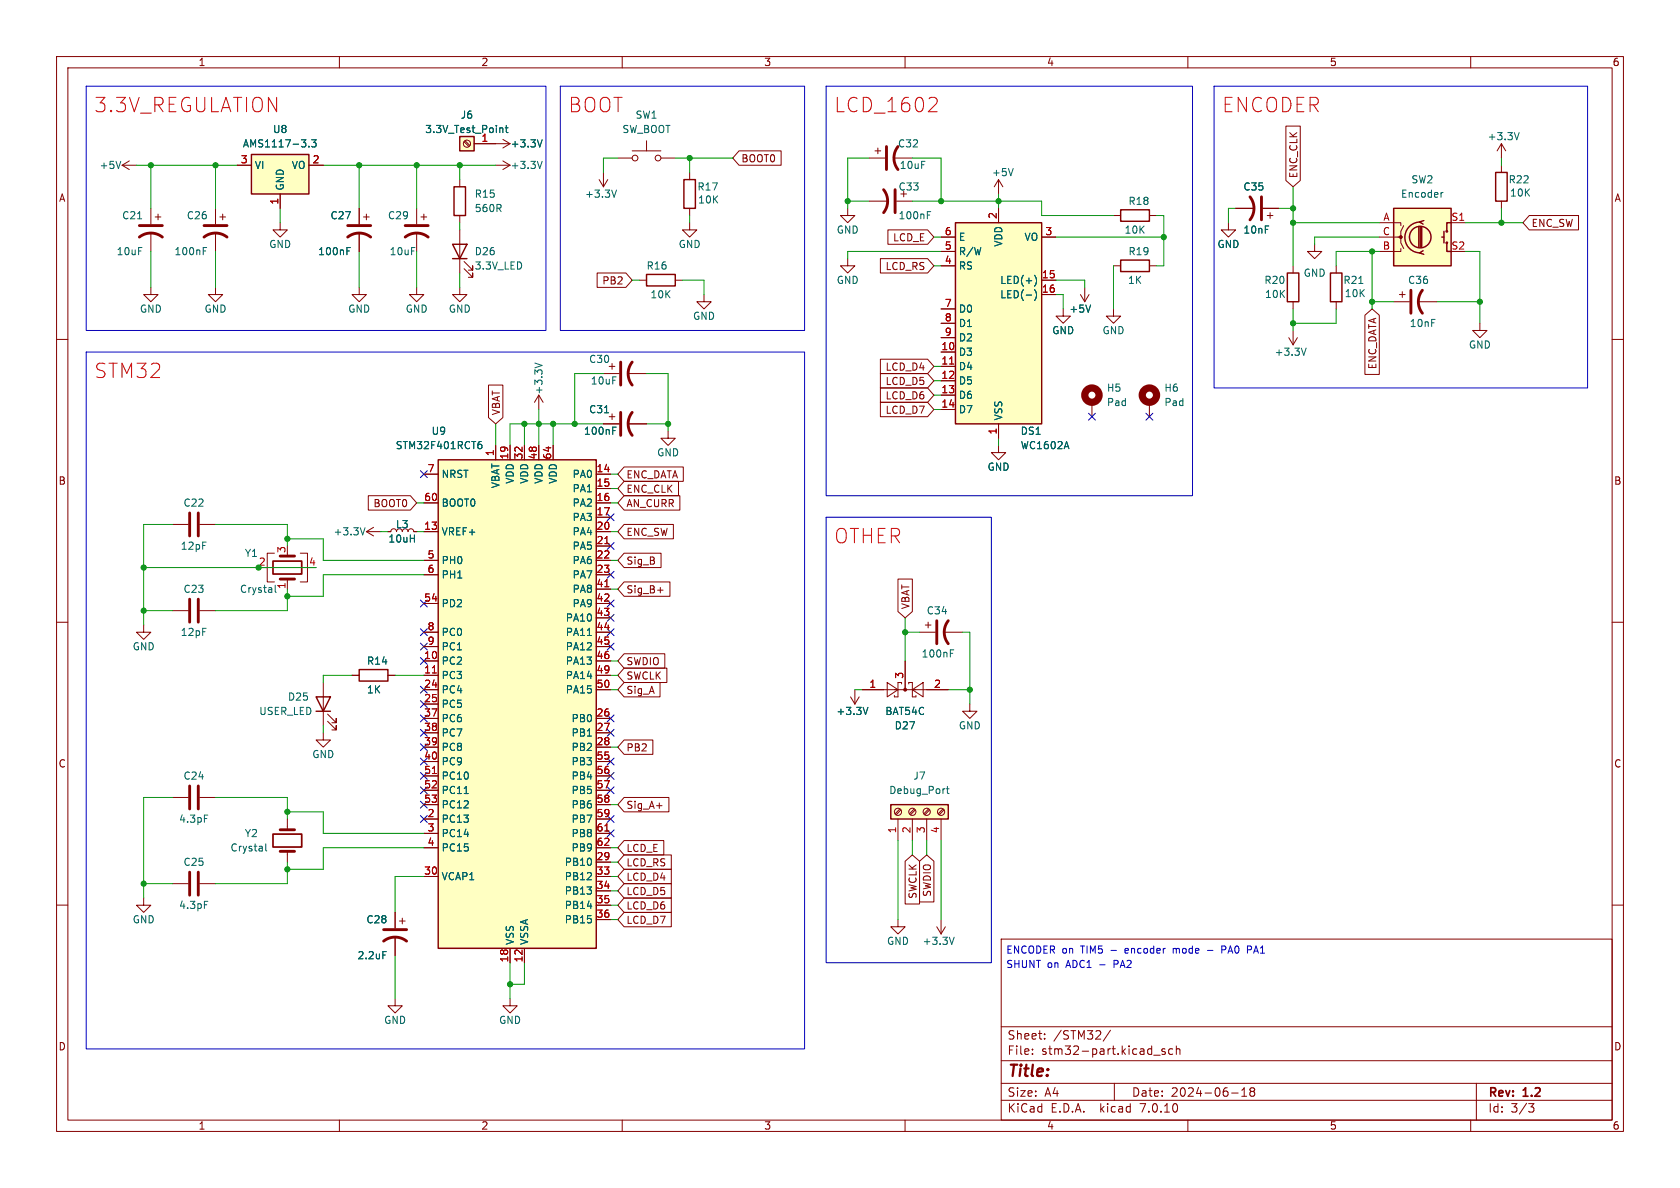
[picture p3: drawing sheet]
<svg xmlns="http://www.w3.org/2000/svg" width="297mm" height="210mm" viewBox="0 0 297 210" stroke-linecap="round" stroke-linejoin="round" font-family="sans-serif">
<defs><g id="words">
<g font-size="3.5" fill="#f00">
<text x="16.5" y="20.1">3.3V_REGULATION</text>
<text x="100.3" y="20.1">BOOT</text>
<text x="147.3" y="20.1">LCD_1602</text>
<text x="215.9" y="20.1">ENCODER</text>
<text x="16.5" y="67.1">STM32</text>
<text x="147.3" y="96.3">OTHER</text>
</g>
<text font-size="2.8" fill="#840000" x="178" y="190.9">Title:</text>
<g font-size="2.1" fill="#840000">
<text x="178" y="184">Sheet:</text>
<text x="186.2" y="184">/STM32/</text>
<text x="178" y="186.7">File:</text>
<text x="184.1" y="186.7">stm32-part.kicad_sch</text>
<text x="178" y="196.9">KiCad</text>
<text x="178" y="194.1">Size:</text>
<text x="184.7" y="194.1">A4</text>
<text x="185.7" y="196.9">E.D.A.</text>
<text x="194.6" y="196.9">kicad</text>
<text x="200" y="194.1">Date:</text>
<text x="201.8" y="196.9">7.0.10</text>
<text x="207" y="194.1">2024-06-18</text>
<text x="263" y="194.3">Rev:</text>
<text x="263" y="196.9">Id:</text>
<text x="267.1" y="196.9">3/3</text>
<text x="269.4" y="194.3">1.2</text>
</g>
<g font-size="1.8" fill="#840000">
<text x="35" y="11.9">1</text>
<text x="85" y="11.9">2</text>
<text x="135" y="11.9">3</text>
<text x="185" y="11.9">4</text>
<text x="235" y="11.9">5</text>
<text x="285" y="11.9">6</text>
<text x="131" y="28.9">BOOT0</text>
<text x="10.3" y="35.9">A</text>
<text x="229.6" y="31.6" transform="rotate(-90 229.6 31.6)">ENC_CLK</text>
<text x="285.3" y="35.9">A</text>
<text x="270.7" y="40.3">ENC_SW</text>
<text x="156.5" y="47.9">LCD_RS</text>
<text x="157.8" y="42.9">LCD_E</text>
<text x="106.4" y="50.5">PB2</text>
<text x="156.5" y="65.7">LCD_D4</text>
<text x="243.5" y="65.4" transform="rotate(-90 243.5 65.4)">ENC_DATA</text>
<text x="156.5" y="70.8">LCD_D6</text>
<text x="156.5" y="68.3">LCD_D5</text>
<text x="88.6" y="73.5" transform="rotate(-90 88.6 73.5)">VBAT</text>
<text x="156.5" y="73.3">LCD_D7</text>
<text x="10.3" y="85.9">B</text>
<text x="65.9" y="89.9">BOOT0</text>
<text x="110.6" y="89.9">AN_CURR</text>
<text x="110.6" y="87.3">ENC_CLK</text>
<text x="110.6" y="84.8">ENC_DATA</text>
<text x="285.3" y="85.9">B</text>
<text x="110.6" y="94.9">ENC_SW</text>
<text x="110.6" y="100">Sig_B</text>
<text x="110.6" y="105.1">Sig_B+</text>
<text x="161" y="107.8" transform="rotate(-90 161 107.8)">VBAT</text>
<text x="110.6" y="117.8">SWDIO</text>
<text x="110.6" y="122.9">Sig_A</text>
<text x="110.6" y="120.3">SWCLK</text>
<text x="10.3" y="135.9">C</text>
<text x="110.6" y="133">PB2</text>
<text x="285.3" y="135.9">C</text>
<text x="110.6" y="143.2">Sig_A+</text>
<text x="110.6" y="155.9">LCD_D4</text>
<text x="110.6" y="153.4">LCD_RS</text>
<text x="110.6" y="150.8">LCD_E</text>
<text x="110.6" y="158.4">LCD_D5</text>
<text x="110.6" y="161">LCD_D6</text>
<text x="162.2" y="159" transform="rotate(-90 162.2 159)">SWCLK</text>
<text x="164.8" y="158.6" transform="rotate(-90 164.8 158.6)">SWDIO</text>
<text x="110.6" y="163.5">LCD_D7</text>
<text x="10.3" y="185.9">D</text>
<text x="285.3" y="185.9">D</text>
<text x="35" y="199.9">1</text>
<text x="85" y="199.9">2</text>
<text x="135" y="199.9">3</text>
<text x="185" y="199.9">4</text>
<text x="235" y="199.9">5</text>
<text x="285" y="199.9">6</text>
</g>
<g font-size="1.8" fill="#006464">
<text x="48.2" y="23.7">U8</text>
<text x="75.1" y="23.7">3.3V_Test_Point</text>
<text x="81.4" y="21.2">J6</text>
<text x="109.9" y="23.7">SW_BOOT</text>
<text x="112.3" y="21.2">SW1</text>
<text x="42.8" y="26.3">AMS1117-3.3</text>
<text x="90.2" y="26.3">+3.3V</text>
<text x="158.7" y="26.3">C32</text>
<text x="262.9" y="25">+3.3V</text>
<text x="17.5" y="30.1">+5V</text>
<text x="45" y="30.1">VI</text>
<text x="50.4" y="33.8" transform="rotate(-90 50.4 33.8)">GND</text>
<text x="51.5" y="30.1">VO</text>
<text x="83.8" y="35.2">R15</text>
<text x="90.2" y="30.1">+3.3V</text>
<text x="103.3" y="35.2">+3.3V</text>
<text x="123.2" y="33.9">R17</text>
<text x="158.8" y="33.9">C33</text>
<text x="159" y="30.1">10uF</text>
<text x="175.3" y="31.3">+5V</text>
<text x="219.7" y="33.9">C35</text>
<text x="247.6" y="35.2">Encoder</text>
<text x="249.4" y="32.6">SW2</text>
<text x="266.6" y="32.6">R22</text>
<text x="266.8" y="35">10K</text>
<text x="21.5" y="39">C21</text>
<text x="32.9" y="39">C26</text>
<text x="58.3" y="39">C27</text>
<text x="68.5" y="39">C29</text>
<text x="83.8" y="37.7">560R</text>
<text x="123.3" y="36.2">10K</text>
<text x="147.8" y="41.5">GND</text>
<text x="158.8" y="39">100nF</text>
<text x="198.7" y="41.5">10K</text>
<text x="199.4" y="36.4">R18</text>
<text x="219.7" y="41.5">10nF</text>
<text x="20.5" y="45.3">10uF</text>
<text x="30.8" y="45.3">100nF</text>
<text x="47.5" y="44">GND</text>
<text x="56.2" y="45.3">100nF</text>
<text x="68.8" y="45.3">10uF</text>
<text x="83.8" y="47.9">3.3V_LED</text>
<text x="83.8" y="45.3">D26</text>
<text x="114.2" y="47.9">R16</text>
<text x="119.9" y="44">GND</text>
<text x="169.4" y="47.9">RS</text>
<text x="169.4" y="45.3">R/W</text>
<text x="169.4" y="42.8">E</text>
<text x="177.4" y="43.7" transform="rotate(-90 177.4 43.7)">VDD</text>
<text x="181" y="42.8">VO</text>
<text x="199.4" y="45.3">R19</text>
<text x="215.1" y="44">GND</text>
<text x="114.9" y="52.9">10K</text>
<text x="147.8" y="50.4">GND</text>
<text x="176.7" y="50.4">LED(+)</text>
<text x="176.7" y="52.9">LED(-)</text>
<text x="199.3" y="50.4">1K</text>
<text x="223.4" y="50.4">R20</text>
<text x="223.5" y="52.9">10K</text>
<text x="230.4" y="49.1">GND</text>
<text x="237.4" y="50.4">R21</text>
<text x="237.6" y="52.7">10K</text>
<text x="248.8" y="50.4">C36</text>
<text x="24.6" y="55.5">GND</text>
<text x="36.1" y="55.5">GND</text>
<text x="61.5" y="55.5">GND</text>
<text x="71.6" y="55.5">GND</text>
<text x="79.2" y="55.5">GND</text>
<text x="122.4" y="56.7">GND</text>
<text x="169.4" y="55.5">D0</text>
<text x="169.4" y="58">D1</text>
<text x="185.9" y="59.3">GND</text>
<text x="189" y="55.5">+5V</text>
<text x="194.8" y="59.3">GND</text>
<text x="249.1" y="58">10nF</text>
<text x="104" y="64.4">C30</text>
<text x="169.4" y="63.1">D3</text>
<text x="169.4" y="65.6">D4</text>
<text x="169.4" y="60.6">D2</text>
<text x="225.2" y="63.1">+3.3V</text>
<text x="259.6" y="61.8">GND</text>
<text x="96.1" y="69.8" transform="rotate(-90 96.1 69.8)">+3.3V</text>
<text x="104.4" y="68.2">10uF</text>
<text x="169.4" y="68.2">D5</text>
<text x="169.4" y="70.7">D6</text>
<text x="195.6" y="69.4">H5</text>
<text x="195.6" y="72">Pad</text>
<text x="205.7" y="69.4">H6</text>
<text x="205.7" y="72">Pad</text>
<text x="76.2" y="77.1">U9</text>
<text x="103.1" y="77.1">100nF</text>
<text x="104" y="73.3">C31</text>
<text x="169.4" y="73.3">D7</text>
<text x="177.4" y="74.4" transform="rotate(-90 177.4 74.4)">VSS</text>
<text x="180.3" y="77.1">DS1</text>
<text x="69.9" y="79.6">STM32F401RCT6</text>
<text x="116.1" y="80.9">GND</text>
<text x="174.5" y="83.4">GND</text>
<text x="180.3" y="79.6">WC1602A</text>
<text x="32.3" y="89.8">C22</text>
<text x="78" y="89.8">BOOT0</text>
<text x="78" y="84.7">NRST</text>
<text x="88.5" y="86.4" transform="rotate(-90 88.5 86.4)">VBAT</text>
<text x="91" y="85.6" transform="rotate(-90 91 85.6)">VDD</text>
<text x="93.6" y="85.6" transform="rotate(-90 93.6 85.6)">VDD</text>
<text x="96.1" y="85.6" transform="rotate(-90 96.1 85.6)">VDD</text>
<text x="98.7" y="85.6" transform="rotate(-90 98.7 85.6)">VDD</text>
<text x="101.1" y="84.7">PA0</text>
<text x="101.1" y="87.2">PA1</text>
<text x="101.1" y="89.8">PA2</text>
<text x="58.9" y="94.8">+3.3V</text>
<text x="69.9" y="93.6">L3</text>
<text x="78" y="94.8">VREF+</text>
<text x="101.1" y="92.3">PA3</text>
<text x="101.1" y="94.8">PA4</text>
<text x="31.9" y="97.4">12pF</text>
<text x="43.2" y="98.7">Y1</text>
<text x="68.6" y="96.1">10uH</text>
<text x="78" y="99.9">PH0</text>
<text x="101.1" y="97.4">PA5</text>
<text x="101.1" y="99.9">PA6</text>
<text x="32.3" y="105">C23</text>
<text x="42.3" y="105">Crystal</text>
<text x="78" y="107.5">PD2</text>
<text x="78" y="102.5">PH1</text>
<text x="101.1" y="102.5">PA7</text>
<text x="101.1" y="105">PA8</text>
<text x="101.1" y="107.5">PA9</text>
<text x="31.9" y="112.6">12pF</text>
<text x="78" y="112.6">PC0</text>
<text x="99.9" y="110.1">PA10</text>
<text x="99.9" y="112.6">PA11</text>
<text x="163.7" y="108.8">C34</text>
<text x="23.4" y="115.2">GND</text>
<text x="64.8" y="117.7">R14</text>
<text x="78" y="117.7">PC2</text>
<text x="78" y="115.2">PC1</text>
<text x="99.9" y="115.2">PA12</text>
<text x="99.9" y="117.7">PA13</text>
<text x="162.8" y="116.4">100nF</text>
<text x="50.8" y="124.1">D25</text>
<text x="64.8" y="122.8">1K</text>
<text x="78" y="120.2">PC3</text>
<text x="78" y="122.8">PC4</text>
<text x="78" y="125.3">PC5</text>
<text x="99.9" y="120.2">PA14</text>
<text x="99.9" y="122.8">PA15</text>
<text x="45.7" y="126.6">USER_LED</text>
<text x="78" y="127.9">PC6</text>
<text x="78" y="130.4">PC7</text>
<text x="100.9" y="127.9">PB0</text>
<text x="100.9" y="130.4">PB1</text>
<text x="147.8" y="126.6">+3.3V</text>
<text x="156.4" y="126.6">BAT54C</text>
<text x="158.1" y="129.1">D27</text>
<text x="169.4" y="129.1">GND</text>
<text x="55.1" y="134.2">GND</text>
<text x="78" y="132.9">PC8</text>
<text x="78" y="135.5">PC9</text>
<text x="100.9" y="132.9">PB2</text>
<text x="100.9" y="135.5">PB3</text>
<text x="32.3" y="138">C24</text>
<text x="78" y="138">PC10</text>
<text x="78" y="140.6">PC11</text>
<text x="78" y="143.1">PC12</text>
<text x="100.9" y="138">PB4</text>
<text x="100.9" y="140.6">PB5</text>
<text x="100.9" y="143.1">PB6</text>
<text x="157.1" y="140.6">Debug_Port</text>
<text x="161.4" y="138">J7</text>
<text x="31.6" y="145.6">4.3pF</text>
<text x="43.2" y="148.2">Y2</text>
<text x="78" y="145.6">PC13</text>
<text x="78" y="148.2">PC14</text>
<text x="100.9" y="145.6">PB7</text>
<text x="100.9" y="148.2">PB8</text>
<text x="32.3" y="153.3">C25</text>
<text x="40.6" y="150.7">Crystal</text>
<text x="78" y="155.8">VCAP1</text>
<text x="78" y="150.7">PC15</text>
<text x="99.7" y="153.3">PB10</text>
<text x="99.7" y="155.8">PB12</text>
<text x="100.9" y="150.7">PB9</text>
<text x="31.6" y="160.9">4.3pF</text>
<text x="99.7" y="158.3">PB13</text>
<text x="99.7" y="160.9">PB14</text>
<text x="23.4" y="163.4">GND</text>
<text x="64.7" y="163.4">C28</text>
<text x="91" y="167.1" transform="rotate(-90 91 167.1)">VSS</text>
<text x="93.6" y="167.1" transform="rotate(-90 93.6 167.1)">VSSA</text>
<text x="99.7" y="163.4">PB15</text>
<text x="156.7" y="167.2">GND</text>
<text x="163" y="167.2">+3.3V</text>
<text x="63.1" y="169.8">2.2uF</text>
<text x="67.8" y="181.2">GND</text>
<text x="88.1" y="181.2">GND</text>
</g>
<g font-size="1.8" fill="#a90000">
<text x="42.5" y="29">3</text>
<text x="55.2" y="29">2</text>
<text x="85" y="25.1">1</text>
<text x="49.3" y="36.3" transform="rotate(-90 49.3 36.3)">1</text>
<text x="166.9" y="41.7">6</text>
<text x="176.3" y="38.8" transform="rotate(-90 176.3 38.8)">2</text>
<text x="184.7" y="41.7">3</text>
<text x="244.4" y="41.7">C</text>
<text x="244.5" y="39.1">A</text>
<text x="256.5" y="39.1">S1</text>
<text x="166.9" y="46.7">4</text>
<text x="166.9" y="44.2">5</text>
<text x="244.4" y="44.2">B</text>
<text x="256.5" y="44.2">S2</text>
<text x="184.1" y="49.3">15</text>
<text x="184.1" y="51.8">16</text>
<text x="166.9" y="54.4">7</text>
<text x="166.9" y="56.9">8</text>
<text x="166.9" y="59.4">9</text>
<text x="166.3" y="62">10</text>
<text x="166.3" y="64.5">11</text>
<text x="166.3" y="67.1">12</text>
<text x="166.3" y="69.6">13</text>
<text x="166.3" y="72.1">14</text>
<text x="176.3" y="76.9" transform="rotate(-90 176.3 76.9)">1</text>
<text x="75.5" y="83.6">7</text>
<text x="87.4" y="80.7" transform="rotate(-90 87.4 80.7)">1</text>
<text x="89.9" y="81.3" transform="rotate(-90 89.9 81.3)">19</text>
<text x="92.5" y="81.3" transform="rotate(-90 92.5 81.3)">32</text>
<text x="95" y="81.3" transform="rotate(-90 95 81.3)">48</text>
<text x="97.5" y="81.3" transform="rotate(-90 97.5 81.3)">64</text>
<text x="105.4" y="83.6">14</text>
<text x="74.9" y="88.6">60</text>
<text x="105.4" y="86.1">15</text>
<text x="105.4" y="88.6">16</text>
<text x="74.9" y="93.7">13</text>
<text x="105.4" y="91.2">17</text>
<text x="105.4" y="93.7">20</text>
<text x="45.6" y="100.1">2</text>
<text x="50.5" y="97.9" transform="rotate(-90 50.5 97.9)">3</text>
<text x="54.5" y="100.1">4</text>
<text x="75.5" y="98.8">5</text>
<text x="75.5" y="101.3">6</text>
<text x="105.4" y="96.3">21</text>
<text x="105.4" y="98.8">22</text>
<text x="105.4" y="101.3">23</text>
<text x="50.5" y="104.2" transform="rotate(-90 50.5 104.2)">1</text>
<text x="74.9" y="106.4">54</text>
<text x="105.4" y="103.9">41</text>
<text x="105.4" y="106.4">42</text>
<text x="75.5" y="111.5">8</text>
<text x="105.4" y="109">43</text>
<text x="105.4" y="111.5">44</text>
<text x="74.9" y="116.6">10</text>
<text x="74.9" y="119.1">11</text>
<text x="75.5" y="114">9</text>
<text x="105.4" y="114">45</text>
<text x="105.4" y="116.6">46</text>
<text x="105.4" y="119.1">49</text>
<text x="74.9" y="121.7">24</text>
<text x="74.9" y="124.2">25</text>
<text x="105.4" y="121.7">50</text>
<text x="153.6" y="121.7">1</text>
<text x="159.8" y="120.1" transform="rotate(-90 159.8 120.1)">3</text>
<text x="165" y="121.7">2</text>
<text x="74.9" y="126.7">37</text>
<text x="74.9" y="129.3">38</text>
<text x="74.9" y="131.8">39</text>
<text x="105.4" y="126.7">26</text>
<text x="105.4" y="129.3">27</text>
<text x="105.4" y="131.8">28</text>
<text x="74.9" y="134.4">40</text>
<text x="74.9" y="136.9">51</text>
<text x="105.4" y="134.4">55</text>
<text x="105.4" y="136.9">56</text>
<text x="74.9" y="139.4">52</text>
<text x="74.9" y="142">53</text>
<text x="105.4" y="139.4">57</text>
<text x="105.4" y="142">58</text>
<text x="75.5" y="144.5">2</text>
<text x="75.5" y="147.1">3</text>
<text x="75.5" y="149.6">4</text>
<text x="105.4" y="144.5">59</text>
<text x="105.4" y="147.1">61</text>
<text x="105.4" y="149.6">62</text>
<text x="158.5" y="147.4" transform="rotate(-90 158.5 147.4)">1</text>
<text x="161" y="147.4" transform="rotate(-90 161 147.4)">2</text>
<text x="163.6" y="147.4" transform="rotate(-90 163.6 147.4)">3</text>
<text x="166.1" y="147.4" transform="rotate(-90 166.1 147.4)">4</text>
<text x="74.9" y="154.7">30</text>
<text x="105.4" y="152.1">29</text>
<text x="105.4" y="154.7">33</text>
<text x="105.4" y="157.2">34</text>
<text x="105.4" y="159.8">35</text>
<text x="105.4" y="162.3">36</text>
<text x="89.9" y="170.2" transform="rotate(-90 89.9 170.2)">18</text>
<text x="92.5" y="170.2" transform="rotate(-90 92.5 170.2)">12</text>
</g>
<g font-size="1.8" fill="#0000c2">
<text x="177.8" y="171.2">SHUNT</text>
<text x="177.8" y="168.7">ENCODER on</text>
<text x="185.1" y="171.2">on</text>
<text x="188.6" y="171.2">ADC1</text>
<text x="191.2" y="168.7">TIM5</text>
<text x="194.6" y="171.2">-</text>
<text x="196.6" y="168.7">-</text>
<text x="197.4" y="171.2">PA2</text>
<text x="199.4" y="168.7">encoder</text>
<text x="208" y="168.7">mode</text>
<text x="217" y="168.7">PA0</text>
<text x="221.8" y="168.7">PA1</text>
</g>
</g></defs>
<g fill="none" stroke="#840000" stroke-width=".18">
<path d="M10 10h277v190h-277zM12 12h273v186h-273zM60 10v2M110 10v2M160 10v2M210 10v2M260 10v2M21.6 29.2l1.3 .8M21.6 29.2h2.5M22.9 28.4l-1.3 .8M26.7 36.8v2.8M27.4 38.4h1"/>
<path d="M27.9 37.8v1.1M38.1 36.8v2.8M38.9 38.4h1M39.4 37.8v1.1M41.9 29.2h2.5M49.5 39.4v1.2h1.3l-1.3 1.3-1.2-1.3h1.2M49.5 34.3v2.5M54.6 29.2h2.5M63.5 36.8v2.8M64.3 38.4h1M64.8 37.8v1.1M73.7 36.8v2.8"/>
<path d="M74.4 38.4h1M74.9 37.8v1.1M81.3 31.8v1.2M81.3 38.1v1.3M82 25.1l.9 .8M82.2 24.9l.9 .8M83.8 25.4h6.4M87.6 29.2h2.6M88.9 28.4l1.3 .8M88.9 24.6l1.3 .8M90.2 29.2l-1.3 .8M90.2 25.4l-1.3 .8"/>
<path d="M105.9 31.8l.8 1.2M106.7 30.5v2.5M107.4 31.8l-.7 1.2M109.2 27.9h2.6M111.8 26.7h5M114.3 24.9v1.8M116.8 27.9h2.6M121.9 39.4v1.2h1.3l-1.3 1.3-1.3-1.3h1.3M121.9 30.5v1.3M121.9 36.8v1.3M130.7 26.7h7.4v2.5h-7.4l-1.2-1.3zM149.9 36.8v1.3h-1.3l1.3 1.3 1.2-1.3h-1.2"/>
<path d="M153.7 27.9h2.8M153.7 35.6h3.3M154.7 26.7h1M155.2 26.2v1M158 27.9h3.3M158.5 35.6h2.8M159.8 33.8v1M176.5 31.8l-.7 1.2M176.5 31.8v2.5M176.5 36.8v2.6M176.5 31.8l.8 1.2M196.8 38.1h1.3"/>
<path d="M203.2 38.1h1.3M217.2 39.4v1.2h1.2l-1.2 1.3-1.3-1.3h1.3M218.4 36.8h3.3M223.3 36.8h2.8M224 38.1h1M224.5 37.6v1M227.3 22.3h2.6v9.6l-1.3 1.1-1.3-1.1zM243.8 39.4h3.8v.5M248.2 39.9l-.6 1v1h-.5M256.5 39.4h2.6M265.4 25.4l-.7 1.3M265.4 25.4v2.5"/>
<path d="M265.4 29.2v1.3M265.4 35.6v1.2M265.4 25.4l.8 1.3M270.4 38.1h8.7v2.5h-8.7l-1.2-1.2zM10 60h2M26.7 50.8v1.3h1.2l-1.2 1.2-1.3-1.2h1.3M26.7 41.1v3.4M38.1 50.8v1.3h1.3l-1.3 1.2-1.3-1.2h1.3M38.1 41.1v3.4M63.5 50.8v1.3h1.3l-1.3 1.2-1.3-1.2h1.3M63.5 41.1v3.4M73.7 50.8v1.3h1.2l-1.2 1.2-1.3-1.2h1.3"/>
<path d="M73.7 41.1v3.4M81.3 50.8v1.3h1.2l-1.2 1.2-1.3-1.2h1.3M81.3 40.6v7.7M82 47.5l1.6 1.5v-.7v.7h-.8M82 46.2l1.6 1.6v-.8v.8h-.8M105.6 48.3h5l1.2 1.2-1.2 1.3h-5zM113 49.5h1.3M119.4 49.5h1.2M124.5 52.1v1.2h1.2l-1.2 1.3-1.3-1.3h1.3M149.9 45.7v1.3h1.2l-1.2 1.3-1.3-1.3h1.3M155.6 45.7h8.4l1.1 1.3-1.1 1.3h-8.4zM157 40.6h7l1.1 1.3-1.1 1.3h-7z"/>
<path d="M166.4 44.5h2.5M166.4 41.9h2.5M166.4 47h2.5M166.4 54.6h2.5M166.4 57.2h2.5M166.4 59.7h2.5M184.1 41.9h2.6M184.1 52.1h2.6M184.1 49.5h2.6M188 54.6v1.3h1.2l-1.2 1.3-1.3-1.3h1.3M191 52.1l.8 1.2M191.8 50.8v2.5"/>
<path d="M192.5 52.1l-.7 1.2M196.8 54.6v1.3h1.3l-1.3 1.3-1.2-1.3h1.2M196.8 47h1.3M203.2 47h1.3M227.8 59.7l.8 1.3M228.6 47v1.3M228.6 53.3v1.3M228.6 58.4v2.6M229.4 59.7l-.8 1.3M232.4 43.2v1.3h1.3l-1.3 1.2-1.3-1.2h1.3M236.2 47v1.3M236.2 53.3v1.3"/>
<path d="M241.3 55.7l1.3-1.1 1.2 1.1v10.5h-2.5zM243.8 41.9h3.8v1l.6 1M246.4 53.3h2.8M247.4 52.1h1M247.6 43.9v.6h-3.8M247.9 51.6v1M250.7 53.3h3.3M261.6 57.2v1.2h1.3l-1.3 1.3-1.3-1.3h1.3M285 60h2M86.4 68.1h2.5v5.7l-1.3 1.1-1.2-1.1zM87.6 78.7v2.6M90.2 78.7v2.6"/>
<path d="M92.7 78.7v2.6M95.2 69.9l-.7 1.2M95.2 69.9v2.5M95.2 78.7v2.6M95.2 69.9l.8 1.2M97.8 78.7v2.6M106.7 66h2.8M106.7 74.9h2.8M107.7 64.8h1M107.7 73.7h1M108.2 64.3v1M108.2 73.2v1"/>
<path d="M111 66h3.3M111 74.9h3.3M118.1 76.2v1.3h1.3l-1.3 1.2-1.3-1.2h1.3M155.6 68.6h8.4l1.1 1.3-1.1 1.2h-8.4zM155.6 63.5h8.4l1.1 1.3-1.1 1.2h-8.4zM155.6 71.1h8.4l1.1 1.3-1.1 1.3h-8.4zM155.6 66h8.4l1.1 1.3-1.1 1.3h-8.4zM166.4 62.2h2.5M166.4 64.8h2.5M166.4 67.3h2.5M166.4 69.9h2.5M166.4 72.4h2.5"/>
<path d="M176.5 78.7v1.3h1.3l-1.3 1.3-1.2-1.3h1.2M176.5 74.9v2.6M193 71.1v2.6M203.2 71.1v2.6M30.5 92.7h2.8M35.3 92.7h2.8M48.5 97.8h-1.3v5.1h1.3M53.1 97.8h1.3v5.1h-1.3M64.8 94l1.2 .7M64.8 94h2.5M65.1 87.6h7.4l1.2 1.3-1.2 1.3h-7.4zM66 93.2l-1.2 .8"/>
<path d="M68.6 94h.5l.1-.4 .4-.1 .4 .1 .1 .4M72.1 94l.2-.4 .4-.1 .3 .1 .2 .4h.5M74.9 94h2.6M74.9 83.8h2.6M74.9 88.9h2.6M74.9 99.1h2.6M105.4 94h2.5M105.4 83.8h2.5M105.4 86.4h2.5M105.4 88.9h2.5M105.4 91.4h2.5M105.4 96.5h2.5"/>
<path d="M105.4 99.1h2.5M110.3 87.6h9.9v2.6h-9.9l-1.1-1.3zM110.3 92.7h8.7v2.6h-8.7l-1.1-1.3zM110.3 85.1h9.7v2.5h-9.7l-1.1-1.2zM110.3 97.8h6.6v2.5h-6.6l-1.1-1.2zM110.3 82.5h10.5v2.6h-10.5l-1.1-1.3zM10 110h2M25.4 110.5v1.3h1.3l-1.3 1.2-1.3-1.2h1.3M30.5 108h2.8M35.3 108h2.8M47 100.3h.2M50.8 102.4v1.7"/>
<path d="M62.2 119.4h1.3M68.6 119.4h1.2M74.9 111.8h2.6M74.9 116.8h2.6M74.9 119.4h2.6M74.9 101.6h2.6M74.9 106.7h2.6M74.9 114.3h2.6M105.4 111.8h2.5M105.4 116.8h2.5M105.4 119.4h2.5M105.4 101.6h2.5"/>
<path d="M105.4 104.1h2.5M105.4 106.7h2.5M105.4 109.2h2.5M105.4 114.3h2.5M110.3 115.6h7.2v2.5h-7.2l-1.1-1.3zM110.3 102.9h8.1v2.5h-8.1l-1.1-1.3zM110.3 118.1h7.6v2.6h-7.6l-1.1-1.3zM116.3 104.3h.9M158.7 102.4h2.6v5.7l-1.3 1.1-1.3-1.1zM160 116.8v5.1M162.6 111.8h2.8M163.6 110.5h1"/>
<path d="M164.1 110v1M166.9 111.8h3.3M285 110h2M57.1 129.5v1.3h1.3l-1.3 1.3-1.2-1.3h1.2M57.1 120.7v7.6M57.9 127.5l1.5 1.5v-.7v.7h-.7M57.9 126.2l1.5 1.6v-.8v.8h-.7M74.9 121.9h2.6M74.9 124.5h2.6M74.9 127h2.6M74.9 129.5h2.6M74.9 132.1h2.6"/>
<path d="M74.9 134.6h2.6M74.9 137.2h2.6M74.9 139.7h2.6M105.4 121.9h2.5M105.4 127h2.5M105.4 129.5h2.5M105.4 132.1h2.5M105.4 134.6h2.5M105.4 137.2h2.5M105.4 139.7h2.5M110.3 120.6h6.4v2.6h-6.4l-1.1-1.3zM110.3 130.8h5.1v2.6h-5.1l-1.1-1.3z"/>
<path d="M150.4 123.2l.7 1.3M151.1 121.9v2.6M151.9 123.2l-.8 1.3M152.4 121.9h15.2M156.8 120.7l1.9 1.2-1.9 1.3zM159.4 120.9v-.2h-.7v2.5h-.6v-.3M160.7 120.9v-.2h.6v2.5h.6v-.3M161.3 121.9l1.9-1.2v2.5zM171.4 124.5v1.2h1.3l-1.3 1.3-1.2-1.3h1.2M10 160h2M25.4 158.8v1.2h1.3l-1.3 1.3-1.3-1.3h1.3M30.5 156.2h2.8"/>
<path d="M30.5 141h2.8M35.3 156.2h2.8M35.3 141h2.8M50.8 144.8v1.9M50.8 150.5v1.9M74.9 144.8h2.6M74.9 147.3h2.6M74.9 154.9h2.6M74.9 149.9h2.6M74.9 142.2h2.6M105.4 144.8h2.5M105.4 152.4h2.5"/>
<path d="M105.4 147.3h2.5M105.4 154.9h2.5M105.4 157.5h2.5M105.4 149.9h2.5M105.4 142.2h2.5M110.3 156.2h8.4v2.6h-8.4l-1.1-1.3zM110.3 158.7h8.4v2.6h-8.4l-1.1-1.3zM110.3 141h8v2.5h-8l-1.1-1.3zM110.3 153.7h8.4v2.5h-8.4l-1.1-1.3zM110.3 151.1h8.4v2.6h-8.4l-1.1-1.3zM110.3 148.6h7.1v2.5h-7.1l-1.1-1.2zM116.1 142.4h.9"/>
<path d="M158.7 144.8v3.8M159.1 143l-.9 .9M159.3 143.2l-.9 .8M160 152.2l1.3-1.1 1.3 1.1v7.6h-2.6zM161.3 144.8v3.8M161.6 143l-.8 .9M161.8 143.2l-.8 .8M162.6 152.2l1.2-1.1 1.3 1.1v7.2h-2.5zM163.8 144.8v3.8M164.2 143l-.9 .9M164.3 143.2l-.8 .8M166.4 144.8v3.8"/>
<path d="M166.7 143l-.8 .9M166.9 143.2l-.9 .8M285 160h2M69.8 176.5v1.3h1.3l-1.3 1.3-1.2-1.3h1.2M69.8 161.3v2.8M69.8 165.6v3.3M70.6 162.8h1M71.1 162.3v1M90.2 176.5v1.3h1.2l-1.2 1.3-1.3-1.3h1.3M90.2 167.6v2.6M92.7 167.6v2.6M105.4 160h2.5"/>
<path d="M105.4 162.6h2.5M110.3 161.3h8.4v2.5h-8.4l-1.1-1.2zM158.7 162.6v1.2h1.3l-1.3 1.3-1.2-1.3h1.2M165.6 163.8l.8 1.3M166.4 162.6v2.5M167.1 163.8l-.7 1.3M177 166h108v32h-108zM60 198v2M110 198v2M160 198v2M177 194.5h108M177 191.5h108"/>
<path d="M177 187.5h108M177 181.5h108M182.5 186.3v.1M182.5 185.5v.1M184.7 183.6v.1M184.7 182.8v.1M196.3 182.1l-1.3 2M197 191.5v3M204 186.5h1.1M206 185.5l-.4-.1-.2 .2 .1 .2 .5 .2v.3h-.6M207.3 185.5l-.4-.1-.3 .3v.4l.1 .2h.6M208 185.5l.2-.1 .3 .1 .1 .9"/>
<path d="M208 184.9v1.5M210 198v2M217.7 193.2h1.2M219.5 193.8h.9M219.5 192.7l.5-.4v1.5M221.2 192.9l-.2 .3v.3l.2 .3 .5-.1 .1-.2-.1-.4-.2-.2M221.2 192.9l-.2-.2 .2-.4 .5 .1 .1 .2-.3 .3M221.2 192.9h.3M260 198v2M261 191.5v6.5M270.2 195.1h1l-.5 .6 .4 .1 .1 .5-.3 .3h-.4"/>
<circle cx="82.5" cy="25.4" r=".63"/>
<circle cx="112.3" cy="27.9" r=".51"/>
<circle cx="116.3" cy="27.9" r=".51"/>
<circle cx="158.7" cy="143.5" r=".63"/>
<circle cx="161.3" cy="143.5" r=".63"/>
<circle cx="163.8" cy="143.5" r=".63"/>
<circle cx="166.4" cy="143.5" r=".63"/>
</g>
<g fill="none" stroke="#840000" stroke-width=".51">
<path d="M24.6 39.9h4.1M36.1 39.9h4M61.5 39.9h4M71.6 39.9h4.1M156.2 33.5a3.3 3.3 0 0 1 0 4.1M156.7 25.9v4.1M158.2 33.5v4.1M158.7 25.9a3.3 3.3 0 0 0 0 4.1M221 34.8a3.3 3.3 0 0 1 0 4.1M223 34.8v4.1M24.6 41.9a3.3 3.3 0 0 1 4.1 0M36.1 41.9a3.3 3.3 0 0 1 4 0"/>
<path d="M61.5 41.9a3.3 3.3 0 0 1 4 0M71.6 41.9a3.3 3.3 0 0 1 4.1 0M249.4 51.3v4.1M251.5 51.3a3.3 3.3 0 0 0 0 4.1M109.7 64v4.1M109.7 72.9v4.1M111.8 64a3.3 3.3 0 0 0 0 4.1M111.8 72.9a3.3 3.3 0 0 0 0 4.1M33.5 90.7v4M35.1 90.7v4M49.5 98.3h2.6M33.5 105.9v4.1"/>
<path d="M35.1 105.9v4.1M49.5 102.4h2.6M165.6 109.7v4.1M167.6 109.7a3.3 3.3 0 0 0 0 4.1M33.5 138.9v4.1M35.1 138.9v4.1M33.5 154.2v4M35.1 154.2v4M49.5 150.5h2.6M49.5 146.7h2.6M67.8 166.4a3.3 3.3 0 0 1 4.1 0M67.8 164.3h4.1"/>
</g>
<g fill="none" stroke="#006464" stroke-width=".18">
<path d="M21.4 28.5l-.5 1.3M24.3 38.7h.7M54.6 25.9v.1M55.1 24.7h.8l-.4 .5 .3 .1v.6l-.2 .1-.5-.1M88.7 22.6l.2 .2v.6M89.3 22.6h.5M89.5 22.2v1.1l.3 .1M95.8 28.5l-.4 1.3M95.8 24.7l-.4 1.3M109 33.6l-.4 1.3M163.9 38h.5M163.9 37.4h.6"/>
<path d="M179.1 29.8l-.4 1.3M255.1 34l-.3 .3M268.6 23.4l-.5 1.3M35.9 44.4h.5M35.9 43.8h.6M61.3 44.4h.5M61.3 43.8h.6M182.9 48.7a1.46 1.46 0 0 1 0 1.9M182.9 51.2a1.46 1.46 0 0 1 0 1.9M192.8 53.9l-.4 1.3M240.2 50.1h.7M84.7 78.5l.4 .1 .1 .2-.1 .4-.4 .1"/>
<path d="M85.1 78l-.4 .1M94.6 64.2l1.2 .4M106.9 73h.7M108.3 76.1h.4M108.3 75.5h.6M230.9 61.5l-.4 1.3M64.5 93.3l-.4 1.3M48.7 103.4v1.1l.1 .2M103.8 112.3h.8M168 115.5h.4M168 114.9h.6M153.4 125l-.4 1.3"/>
<path d="M167.3 139.4h.5M167.5 139v1.1l.3 .2M36.1 159.3h.6M36.1 144.1h.6M47 149.2v1.1l.2 .1M82.1 140.3h.7M67.7 168.2h.6M168.7 165.7l-.4 1.2"/>
</g>
<path d="M48.3 99.2h5v2.3h-5zM48.3 147.4h5v2.3h-5z" fill="none" stroke="#840000" stroke-width=".3"/>
<g fill="none" stroke="#840000" stroke-width=".25">
<path d="M44.4 27.3h10.2v7h-10.2zM80.3 33h2v5.1h-2zM81.3 24.1h2.5v2.6h-2.5zM120.9 31.8h2v5h-2zM168.9 39.4h15.2v35.5h-15.2zM198.1 37.1h5.1v2h-5.1zM246.4 36.8h10.1v10.2h-10.1zM251.1 39.2a2.73 2.73 0 0 0-2.7 2.8 2.73 2.73 0 0 0 2.7 2.7M251.7 39l-.7 .2 .6 .4M256.5 39.4h-.7v1.5M264.4 30.5h2v5.1h-2zM80 43.2h2.5l-1.2 2.5z"/>
<path d="M80 45.7h2.5M114.3 48.5h5.1v2h-5.1zM198.1 46h5.1v2h-5.1zM227.6 48.3h2v5h-2zM235.2 48.3h2v5h-2zM250.8 40.1v3.6M251.1 40.1v3.6M251.3 40.1v3.6M251.6 44.3l-.6 .4 .7 .3M254.9 41.9h.4M255.3 40.9v2M255.8 42.9v1.6h.7"/>
<path d="M77.5 81.3h27.9v86.3h-27.9zM63.5 118.4h5.1v2h-5.1zM55.9 123.2h2.5l-1.3 2.5zM55.9 125.7h2.5M157.5 142.2h10.1v2.6h-10.1z"/>
<circle cx="251.1" cy="41.9" r="1.9"/>
<circle cx="255.8" cy="40.9" r=".13"/>
<circle cx="255.8" cy="42.9" r=".13"/>
</g>
<g fill="#ffffc2" stroke="#ffffc2" stroke-width=".18">
<path d="M246.4 36.8h10.1v10.2h-10.1z"/>
<path d="M44.4 27.3h10.2v7h-10.2z"/>
<path d="M157.5 142.2h10.1v2.6h-10.1z"/>
<path d="M168.9 39.4h15.2v35.5h-15.2z"/>
<path d="M77.5 81.3h27.9v86.3h-27.9z"/>
<path d="M81.3 24.1h2.5v2.6h-2.5z"/>
</g>
<g fill="#840000" stroke="#840000" stroke-width=".18">
<circle cx="247.6" cy="41.9" r=".25"/>
<circle cx="160" cy="121.9" r=".25"/>
</g>
<g fill="none" stroke="#840000" stroke-width="1.3">
<circle cx="193" cy="69.8" r="1.27"/>
<circle cx="203.2" cy="69.8" r="1.27"/>
</g>
<path d="M167.9 64.4h.7M106.9 96.1h.7M76.4 119h.8M106.9 103.7h.7M76.4 136.7h.8M106.9 146.9h.7" fill="none" stroke="#a90000" stroke-width=".18"/>
<path d="M165.2 17.2a.69 .69 0 0 1 .4 1.1l-1.5 1.5h1.6" fill="none" stroke="#f00" stroke-width=".18"/>
<path d="M15.2 15.2h81.3v43.2h-81.3zM99.1 15.2h43.1v43.2h-43.1zM146 15.2h64.8v72.4h-64.8zM214.6 15.2h66.1v53.4h-66.1zM15.2 62.2h127v123.2h-127zM146 91.4h29.3v78.8h-29.3zM207.4 167.6v.9M207.6 167.6l-.2 .2M213.5 168h.9M216.6 167.3l-.6-.1v1.3M216.6 167.8l-.6 .1M220.5 167.2h.5l.3 .3-.2 .3-.6 .1" fill="none" stroke="#0000c2" stroke-width=".18"/>
<g fill="none" stroke="#009600" stroke-width=".18">
<path d="M24.1 29.2h17.8M26.7 29.2v7.6M38.1 29.2v7.6M49.5 36.8v2.6M57.1 29.2h30.5M63.5 29.2v7.6M73.7 29.2v7.6M81.3 29.2v2.6M81.3 39.4v1.2M109.2 27.9h-2.5v2.6M119.4 27.9h10.1M121.9 27.9v2.6"/>
<path d="M121.9 38.1v1.3M149.9 35.6h3.8M153.7 27.9h-3.8v8.9M161.3 35.6h22.8v2.5h12.7M161.3 27.9h5.1v7.7M176.5 34.3v2.5M204.5 38.1h1.2v8.9h-1.2M218.4 36.8h-1.2v2.6M226.1 36.8h2.5M228.6 33v14M228.6 39.4h15.2M259.1 39.4h10.1"/>
<path d="M265.4 27.9v1.3M265.4 36.8v2.6M26.7 44.5v6.3M38.1 44.5v6.3M63.5 44.5v6.3M73.7 44.5v6.3M81.3 48.3v2.5M111.8 49.5h1.2M120.6 49.5h3.9v2.6M165.1 47h1.3M165.1 41.9h1.3M166.4 44.5h-16.5v1.2"/>
<path d="M186.7 41.9h19M186.7 52.1h1.3v2.5M186.7 49.5h5.1v1.3M196.8 47v7.6M228.6 54.6v3.8M236.2 54.6v2.6h-7.6M242.6 44.5v10.1M242.6 53.3h3.8M243.8 41.9h-11.4v1.3M243.8 44.5h-7.6v2.5M254 53.3h7.6M259.1 44.5h2.5v12.7"/>
<path d="M87.6 74.9v3.8M92.7 74.9v3.8M95.2 72.4v6.3M97.8 74.9v3.8M106.7 74.9h-16.5v3.8M106.7 66h-5.1v8.9M114.3 74.9h3.8M114.3 66h3.8v10.2M165.1 72.4h1.3M165.1 69.9h1.3M165.1 67.3h1.3M165.1 64.8h1.3"/>
<path d="M176.5 77.5v1.2M30.5 92.7h-5.1v17.8M38.1 92.7h12.7v3.8M50.8 95.3h6.3v3.8h17.8M67.3 94h1.3M73.7 88.9h1.2M73.7 94h1.2M107.9 99.1h1.3M107.9 88.9h1.3M107.9 94h1.3M107.9 83.8h1.3M107.9 86.4h1.3"/>
<path d="M25.4 108h5.1M25.4 100.3h30.5M50.8 104.1v3.9h-12.7M62.2 119.4h-5.1v1.3M69.8 119.4h5.1M74.9 101.6h-17.8v3.8h-6.3M107.9 119.4h1.3M107.9 104.1h1.3M107.9 116.8h1.3M160 109.2v7.6M160 111.8h2.6M170.2 111.8h1.2v12.7"/>
<path d="M57.1 128.3v1.2M107.9 132.1h1.3M107.9 121.9h1.3M151.1 121.9h1.3M167.6 121.9h3.8M25.4 156.2h5.1M30.5 141h-5.1v17.8M38.1 141h12.7v3.8M50.8 152.4v3.8h-12.7M50.8 143.5h6.3v3.8h17.8M74.9 149.9h-17.8v3.8h-6.3M74.9 154.9h-5.1v6.4"/>
<path d="M107.9 154.9h1.3M107.9 157.5h1.3M107.9 149.9h1.3M107.9 152.4h1.3M107.9 142.2h1.3M158.7 148.6v14M161.3 148.6v2.5M163.8 148.6v2.5M166.4 148.6v14M69.8 168.9v7.6M90.2 170.2v6.3M92.7 170.2v3.8h-2.5"/>
<path d="M107.9 160h1.3M107.9 162.6h1.3"/>
</g>
<g fill="none" stroke="#000084" stroke-width=".18">
<path d="M192.4 73.1l1.2 1.2M193.6 73.1l-1.2 1.2M202.6 73.1l1.2 1.2M203.8 73.1l-1.2 1.2M74.3 83.2l1.2 1.2M75.5 83.2l-1.2 1.2M107.3 95.9l1.3 1.2M107.3 90.8l1.3 1.2M108.6 90.8l-1.3 1.2M108.6 95.9l-1.3 1.2M74.3 111.2l1.2 1.2M74.3 106.1l1.2 1.2"/>
<path d="M74.3 113.7l1.2 1.2M74.3 116.2l1.2 1.2M75.5 111.2l-1.2 1.2M75.5 106.1l-1.2 1.2M75.5 113.7l-1.2 1.2M75.5 116.2l-1.2 1.2M107.3 111.2l1.3 1.2M107.3 108.6l1.3 1.2M107.3 101l1.3 1.2M107.3 113.7l1.3 1.2M107.3 106.1l1.3 1.2M108.6 111.2l-1.3 1.2"/>
<path d="M108.6 108.6l-1.3 1.2M108.6 101l-1.3 1.2M108.6 113.7l-1.3 1.2M108.6 106.1l-1.3 1.2M74.3 121.3l1.2 1.2M74.3 123.9l1.2 1.2M74.3 126.4l1.2 1.2M74.3 134l1.2 1.2M74.3 136.6l1.2 1.2M74.3 139.1l1.2 1.2M74.3 128.9l1.2 1.2M74.3 131.5l1.2 1.2"/>
<path d="M75.5 121.3l-1.2 1.2M75.5 123.9l-1.2 1.2M75.5 128.9l-1.2 1.2M75.5 126.4l-1.2 1.2M75.5 134l-1.2 1.2M75.5 136.6l-1.2 1.2M75.5 139.1l-1.2 1.2M75.5 131.5l-1.2 1.2M107.3 126.4l1.3 1.2M107.3 136.6l1.3 1.2M107.3 128.9l1.3 1.2M107.3 134l1.3 1.2"/>
<path d="M107.3 139.1l1.3 1.2M108.6 126.4l-1.3 1.2M108.6 136.6l-1.3 1.2M108.6 128.9l-1.3 1.2M108.6 134l-1.3 1.2M108.6 139.1l-1.3 1.2M74.3 144.2l1.2 1.2M74.3 141.6l1.2 1.2M75.5 144.2l-1.2 1.2M75.5 141.6l-1.2 1.2M107.3 144.2l1.3 1.2M107.3 146.7l1.3 1.2"/>
<path d="M108.6 144.2l-1.3 1.2M108.6 146.7l-1.3 1.2"/>
</g>
<g fill="#009600" stroke="#009600" stroke-width=".18">
<circle cx="25.4" cy="108" r=".46"/>
<circle cx="25.4" cy="100.3" r=".46"/>
<circle cx="90.2" cy="174" r=".46"/>
<circle cx="97.8" cy="74.9" r=".46"/>
<circle cx="92.7" cy="74.9" r=".46"/>
<circle cx="101.6" cy="74.9" r=".46"/>
<circle cx="95.2" cy="74.9" r=".46"/>
<circle cx="25.4" cy="156.2" r=".46"/>
<circle cx="50.8" cy="153.7" r=".46"/>
<circle cx="50.8" cy="95.3" r=".46"/>
<circle cx="50.8" cy="143.5" r=".46"/>
<circle cx="50.8" cy="105.4" r=".46"/>
<circle cx="45.7" cy="100.3" r=".46"/>
<circle cx="63.5" cy="29.2" r=".46"/>
<circle cx="38.1" cy="29.2" r=".46"/>
<circle cx="26.7" cy="29.2" r=".46"/>
<circle cx="73.7" cy="29.2" r=".46"/>
<circle cx="81.3" cy="29.2" r=".46"/>
<circle cx="228.6" cy="36.8" r=".46"/>
<circle cx="228.6" cy="39.4" r=".46"/>
<circle cx="205.7" cy="41.9" r=".46"/>
<circle cx="176.5" cy="35.6" r=".46"/>
<circle cx="166.4" cy="35.6" r=".46"/>
<circle cx="228.6" cy="57.2" r=".46"/>
<circle cx="160" cy="111.8" r=".46"/>
<circle cx="171.4" cy="121.9" r=".46"/>
<circle cx="149.9" cy="35.6" r=".46"/>
<circle cx="121.9" cy="27.9" r=".46"/>
<circle cx="118.1" cy="74.9" r=".46"/>
<circle cx="242.6" cy="53.3" r=".46"/>
<circle cx="265.4" cy="39.4" r=".46"/>
<circle cx="261.6" cy="53.3" r=".46"/>
<circle cx="242.6" cy="44.5" r=".46"/>
</g>
<use href="#words"/>
</svg>
